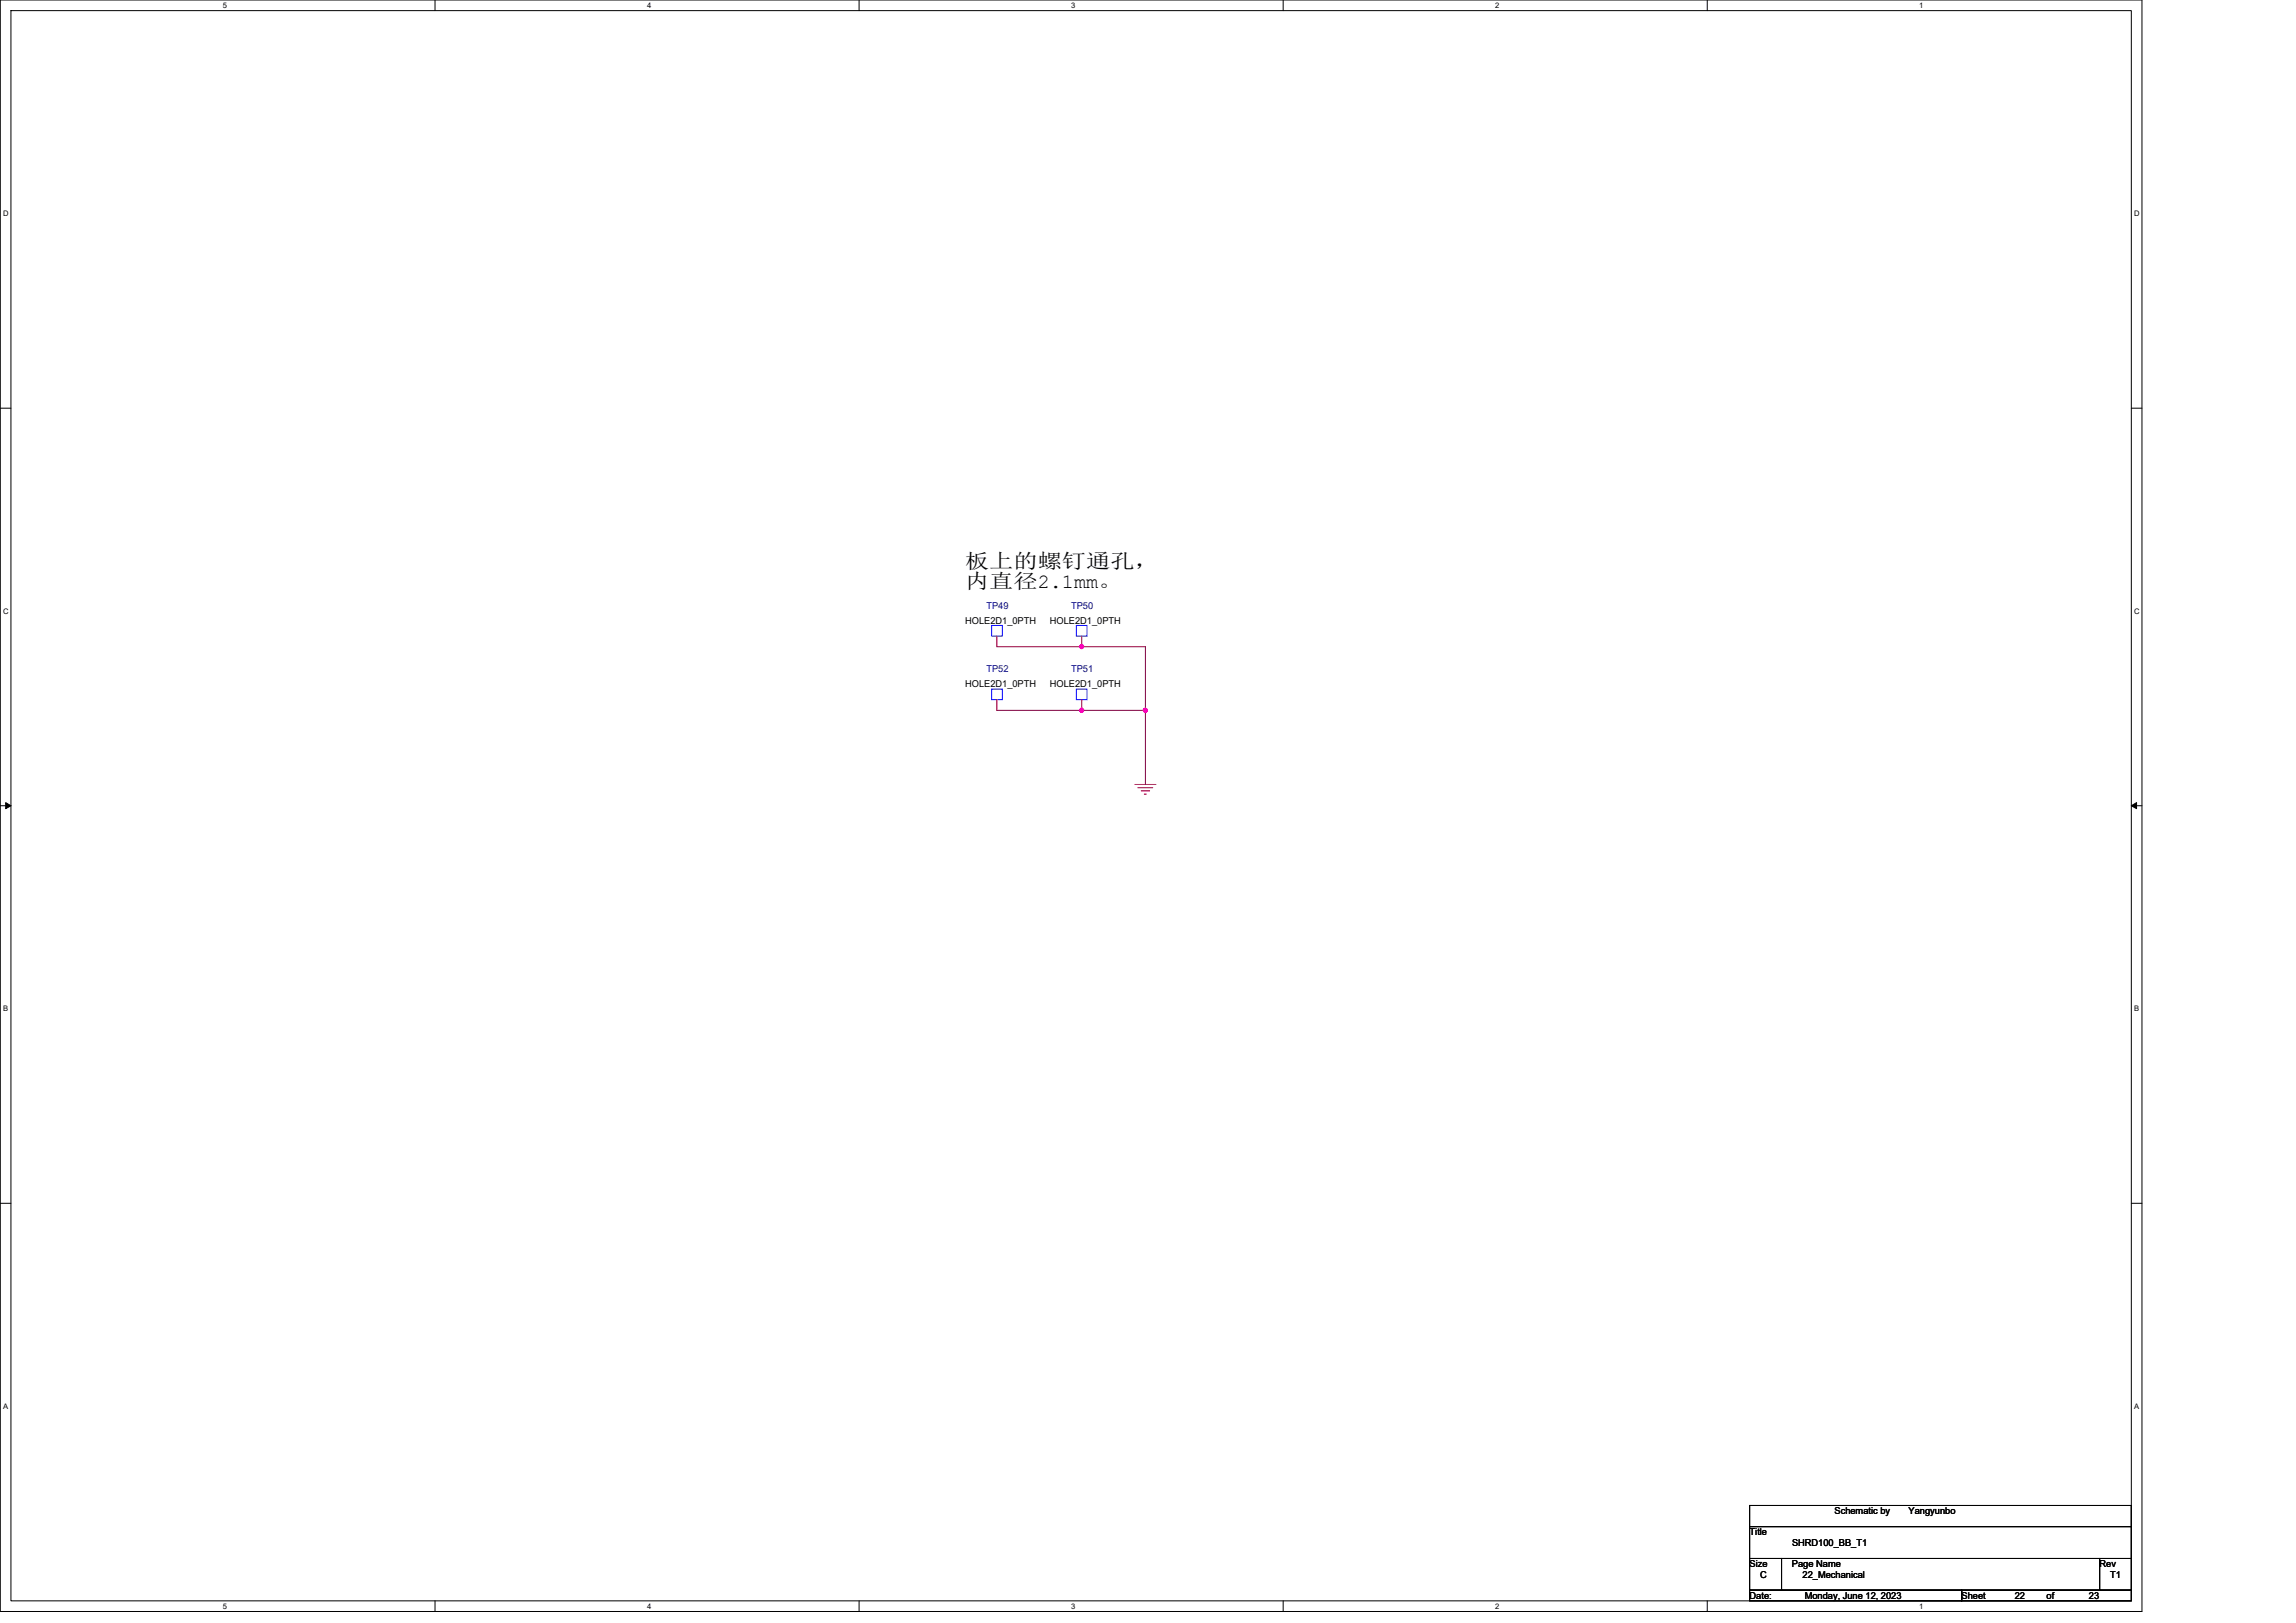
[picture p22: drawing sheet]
<svg xmlns="http://www.w3.org/2000/svg" width="297mm" height="210mm" viewBox="0 0 297 210" stroke-linecap="round" stroke-linejoin="round" font-family="sans-serif">
<defs><g id="words">
<g font-size="2.6">
<text x="124.9" y="73.4">板上的螺钉通孔，</text>
<text x="124.9" y="76">内直径2.1mm。</text>
</g>
<g font-size="1.2">
<text x="124.9" y="80.7">HOLE2D1_0PTH</text>
<text x="135.8" y="80.7">HOLE2D1_0PTH</text>
<text x="124.9" y="88.9">HOLE2D1_0PTH</text>
<text x="135.8" y="88.9">HOLE2D1_0PTH</text>
<text x="237.3" y="195.9">Schematic by</text>
<text x="246.9" y="195.9">Yangyunbo</text>
<text x="226.4" y="198.6">Title</text>
<text x="226.4" y="202.8">Size</text>
<text x="231.8" y="202.8">Page Name</text>
<text x="231.8" y="200">SHRD100_BB_T1</text>
<text x="271.6" y="202.8">Rev</text>
<text x="226.4" y="206.9">Date:</text>
<text x="227.7" y="204.1">C</text>
<text x="233.2" y="204.1">22_Mechanical</text>
<text x="233.5" y="206.9">Monday, June 12, 2023</text>
<text x="253.8" y="206.9">Sheet</text>
<text x="260.6" y="206.9">22</text>
<text x="264.8" y="206.9">of</text>
<text x="270.3" y="206.9">23</text>
<text x="273" y="204.1">T1</text>
</g>
<g font-size="1.2" fill="#000080">
<text x="127.6" y="78.8">TP49</text>
<text x="138.6" y="78.8">TP50</text>
<text x="127.6" y="87">TP52</text>
<text x="138.6" y="87">TP51</text>
</g>
<g font-size="1">
<text x="28.8" y="1">5</text>
<text x="83.7" y="1">4</text>
<text x="138.6" y="1">3</text>
<text x="193.4" y="1">2</text>
<text x="248.3" y="1">1</text>
<text x=".4" y="28">D</text>
<text x="276.1" y="28">D</text>
<text x=".4" y="79.4">C</text>
<text x="276.1" y="79.4">C</text>
<text x=".4" y="130.9">B</text>
<text x="276.1" y="130.9">B</text>
<text x=".4" y="182.3">A</text>
<text x="276.1" y="182.3">A</text>
<text x="28.8" y="208.2">5</text>
<text x="83.7" y="208.2">4</text>
<text x="138.6" y="208.2">3</text>
<text x="193.4" y="208.2">2</text>
<text x="248.3" y="208.2">1</text>
</g>
</g></defs>
<path d="M0 0h277.1v208.5h-277.1zM1.4 1.4h274.3v205.7h-274.3z" fill="none" stroke="#000" stroke-width=".13"/>
<g fill="#fff">
<path d="M28.8 .1h.6v1.1h-.6z"/>
<path d="M28.8 207.3h.6v1.1h-.6z"/>
</g>
<path d="M56.3 0v1.4M56.3 207.1v1.4" fill="none" stroke="#000" stroke-width=".13"/>
<g fill="#fff">
<path d="M83.7 .1h.6v1.1h-.6z"/>
<path d="M83.7 207.3h.6v1.1h-.6z"/>
</g>
<path d="M111.1 0v1.4M111.1 207.1v1.4" fill="none" stroke="#000" stroke-width=".13"/>
<g fill="#fff">
<path d="M138.6 .1h.5v1.1h-.5z"/>
<path d="M138.6 207.3h.5v1.1h-.5z"/>
</g>
<path d="M166 0v1.4M166 207.1v1.4" fill="none" stroke="#000" stroke-width=".13"/>
<g fill="#fff">
<path d="M193.4 .1h.6v1.1h-.6z"/>
<path d="M193.4 207.3h.6v1.1h-.6z"/>
</g>
<path d="M220.9 0v1.4M220.9 207.1v1.4" fill="none" stroke="#000" stroke-width=".13"/>
<g fill="#fff">
<path d="M248.3 .1h.6v1.1h-.6z"/>
<path d="M248.3 207.3h.6v1.1h-.6z"/>
<path d="M.4 27.1h.7v1.1h-.7z"/>
<path d="M276.1 27.1h.7v1.1h-.7z"/>
<path d="M.4 78.5h.7v1.1h-.7z"/>
<path d="M276.1 78.5h.7v1.1h-.7z"/>
</g>
<path d="M0 52.8h1.4M275.7 52.8h1.4" fill="none" stroke="#000" stroke-width=".13"/>
<g fill="#fff">
<path d="M.4 130h.7v1.1h-.7z"/>
<path d="M276.1 130h.7v1.1h-.7z"/>
</g>
<path d="M0 104.2h1.4M275.7 104.2h1.4" fill="none" stroke="#000" stroke-width=".13"/>
<path d="M.7 103.8l.7 .4-.7 .4zM275.7 104.2l.7-.4v.8z" fill="#000" stroke="#000" stroke-width=".13"/>
<g fill="#fff">
<path d="M.4 181.4h.7v1.1h-.7z"/>
<path d="M276.1 181.4h.7v1.1h-.7z"/>
</g>
<path d="M0 155.7h1.4M275.7 155.7h1.4M226.4 194.8h49.3v2.7h-49.3zM226.4 197.5h49.3v4.1h-49.3zM226.4 201.6h4.1v4.1h-4.1zM226.4 205.7h27.4v1.4h-27.4zM230.5 201.6h41.1v4.1h-41.1zM253.8 205.7h21.9v1.4h-21.9zM271.6 201.6h4.1v4.1h-4.1z" fill="none" stroke="#000" stroke-width=".13"/>
<path d="M129 90.5v1.4M129 82.3v1.4M140 90.5v1.4M140 82.3v1.4M146.8 101.5h2.7M147.2 101.9h1.9M147.6 102.3h1.1M148 102.7h.3" fill="none" stroke="#f00" stroke-width=".13"/>
<path d="M128.3 89.2h1.4v1.3h-1.4zM128.3 80.9h1.4v1.4h-1.4zM139.3 89.2h1.3v1.3h-1.3zM139.3 80.9h1.3v1.4h-1.3z" fill="none" stroke="#00f" stroke-width=".13"/>
<path d="M129 83.7h19.2v8.2M129 91.9h19.2M148.2 91.9v9.6" fill="none" stroke="#800040" stroke-width=".13"/>
<g fill="#f0f" stroke="#f0f" stroke-width=".13">
<circle cx="139.9" cy="83.7" r=".27"/>
<circle cx="139.9" cy="91.9" r=".27"/>
<circle cx="148.2" cy="91.9" r=".27"/>
</g>
<use href="#words"/>
</svg>
